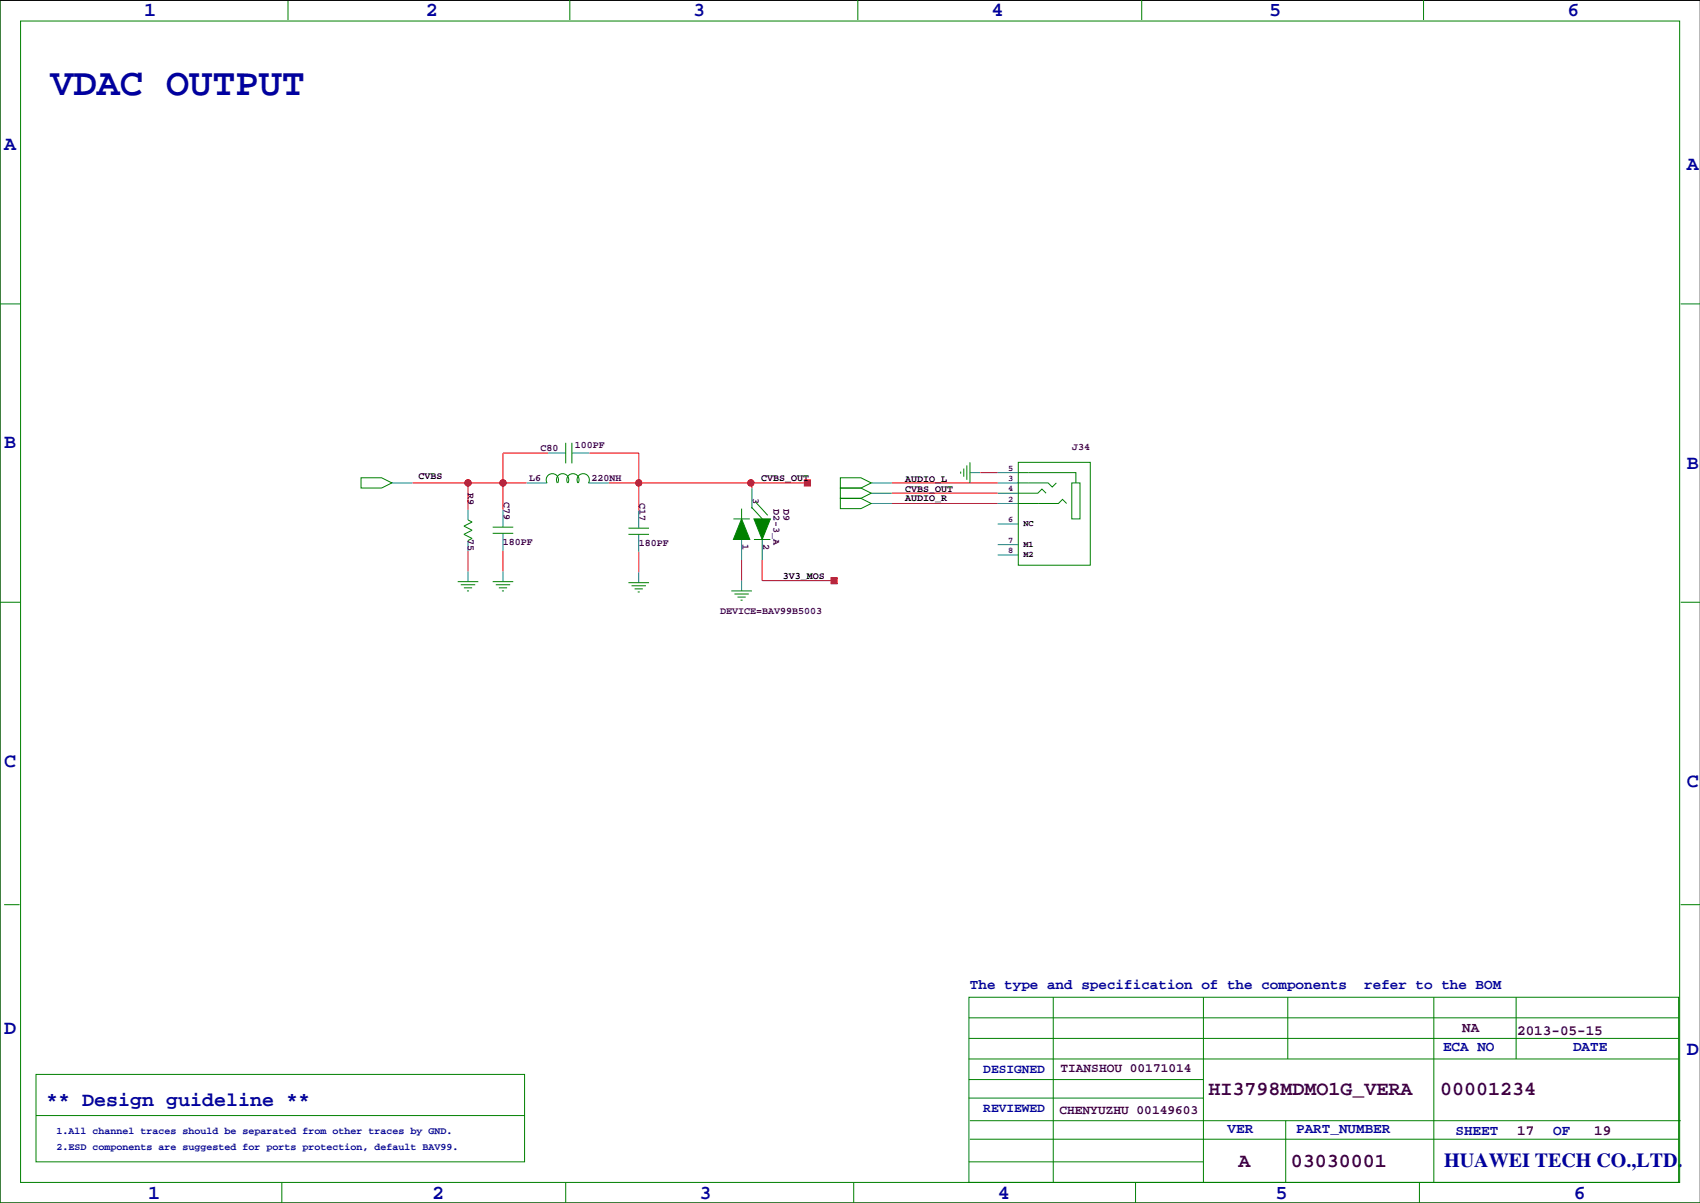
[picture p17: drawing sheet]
<svg xmlns="http://www.w3.org/2000/svg" width="420mm" height="297mm" viewBox="0 0 420 297" stroke-linecap="round" stroke-linejoin="round" font-family="sans-serif">
<defs><g id="words">
<text font-size="9.5" fill="#0000a0" x="12.4" y="23.6">VDAC OUTPUT</text>
<g font-size="4.9" fill="#0000a0">
<text x="35.6" y="3.9">1</text>
<text x="105.2" y="3.9">2</text>
<text x="171.2" y="3.9">3</text>
<text x="244.9" y="3.9">4</text>
<text x="313.4" y="3.9">5</text>
<text x="387.1" y="3.9">6</text>
<text x="1" y="36.9">A</text>
<text x="416.6" y="42">A</text>
<text x="1" y="110.6">B</text>
<text x="416.6" y="115.7">B</text>
<text x="1" y="189.3">C</text>
<text x="416.6" y="194.4">C</text>
<text x="1" y="255.4">D</text>
<text x="416.6" y="260.5">D</text>
<text x="11.4" y="273.2">** Design guideline **</text>
<text x="356.6" y="288">HUAWEI TECH CO.,LTD.</text>
<text x="36.6" y="296">1</text>
<text x="106.7" y="296">2</text>
<text x="172.7" y="296">3</text>
<text x="246.4" y="296">4</text>
<text x="315" y="296">5</text>
<text x="388.6" y="296">6</text>
</g>
<g font-size="4.9" fill="#400040">
<text x="298.5" y="270.5">HI3798MDMO1G_VERA</text>
<text x="355.6" y="270.5">00001234</text>
<text x="305.9" y="288.3">A</text>
<text x="318.8" y="288.3">03030001</text>
</g>
<g font-size="3.5" fill="#0000a0">
<text x="239.5" y="244.2">The type and specification of the components</text>
<text x="336.9" y="244.2">refer to the BOM</text>
<text x="356.4" y="259.4">ECA NO</text>
<text x="388.5" y="259.4">DATE</text>
<text x="303.1" y="279.7">VER</text>
<text x="320.1" y="279.7">PART_NUMBER</text>
<text x="359.4" y="280.3">SHEET</text>
<text x="383.5" y="280.3">OF</text>
</g>
<g font-size="3.5" fill="#400040">
<text x="361.1" y="254.9">NA</text>
<text x="374.6" y="255.7">2013-05-15</text>
<text x="374.6" y="280.3">17</text>
<text x="393.7" y="280.3">19</text>
</g>
<g font-size="3.2" fill="#0000a0">
<text x="242.8" y="264.9">DESIGNED</text>
<text x="242.8" y="274.5">REVIEWED</text>
</g>
<g font-size="3.2" fill="#400040">
<text x="261.9" y="264.7">TIANSHOU 00171014</text>
<text x="261.6" y="275.1">CHENYUZHU 00149603</text>
</g>
<g font-size="2.5" fill="#400040">
<text x="133.5" y="111.4">C80</text>
<text x="141.9" y="110.7">100PF</text>
<text x="264.8" y="111.1">J34</text>
<text x="130.6" y="118.7">L6</text>
<text x="146" y="118.7">220NH</text>
<text x="115.5" y="121.6" transform="rotate(90 115.5 121.6)">R9</text>
<text x="124.4" y="123.9" transform="rotate(90 124.4 123.9)">C79</text>
<text x="158" y="124.2" transform="rotate(90 158 124.2)">C17</text>
<text x="185.9" y="123" transform="rotate(90 185.9 123)">3</text>
<text x="191" y="125.6" transform="rotate(90 191 125.6)">D2-3_A</text>
<text x="193.5" y="125.6" transform="rotate(90 193.5 125.6)">D9</text>
<text x="115.5" y="133.2" transform="rotate(90 115.5 133.2)">75</text>
<text x="124.2" y="134.5">180PF</text>
<text x="157.7" y="134.7">180PF</text>
<text x="183.4" y="134.3" transform="rotate(90 183.4 134.3)">1</text>
<text x="188.4" y="134.3" transform="rotate(90 188.4 134.3)">2</text>
<text x="177.8" y="151.5">DEVICE=BAV99B5003</text>
</g>
<g font-size="2.5">
<text x="103.4" y="118.2">CVBS</text>
<text x="188" y="118.7">CVBS_OUT</text>
<text x="223.5" y="119">AUDIO_L</text>
<text x="223.5" y="121.5">CVBS_OUT</text>
<text x="223.5" y="123.8">AUDIO_R</text>
<text x="193.3" y="142.9">3V3_MOS</text>
</g>
<g font-size="2.5" fill="#0000a0">
<text x="14" y="280">1.All channel traces should be separated from other traces by GND.</text>
<text x="14" y="283.8">2.ESD components are suggested for ports protection, default BAV99.</text>
</g>
<g font-size="2.1" fill="#400040">
<text x="248.9" y="116.3">5</text>
<text x="248.9" y="118.8">3</text>
<text x="248.9" y="121.3">4</text>
<text x="248.9" y="123.9">2</text>
<text x="248.9" y="129">6</text>
<text x="248.9" y="134">7</text>
<text x="248.9" y="136.6">8</text>
</g>
<g font-size="2.1">
<text x="252.7" y="130">NC</text>
<text x="252.7" y="135.1">M1</text>
<text x="252.7" y="137.6">M2</text>
</g>
</g></defs>
<path d="M419.9 .1h-419.9v296.9h419.9" fill="none" stroke="#000" stroke-width=".25"/>
<g fill="none" stroke="#f00" stroke-width=".25">
<path d="M101.9 119.2h28.1M115.6 119.2v6.6M135.4 111.9h-11.2v13.9M145.5 111.9h12.2v14.2M150.4 119.2h49M185.7 119.2v1.3M220.2 119.2h26.2M242.1 116.7h4.3M115.6 136v5.1M124.2 136v5.1M157.7 136.3v5M183.1 138.3v5.1"/>
<path d="M188.2 138.3v5.1h17.8M220.2 124.3h26.2M220.2 121.8h26.2"/>
<circle cx="115.6" cy="119.2" r=".76"/>
<circle cx="124.2" cy="119.2" r=".76"/>
<circle cx="157.7" cy="119.2" r=".76"/>
<circle cx="185.4" cy="119.2" r=".76"/>
</g>
<g fill="#f00" stroke="#f00" stroke-width=".25">
<path d="M205.2 142.6h1.6v1.5h-1.6z" fill-rule="evenodd"/>
<path d="M198.6 118.5h1.6v1.5h-1.6z" fill-rule="evenodd"/>
<circle cx="124.2" cy="119.2" r=".76"/>
<circle cx="115.6" cy="119.2" r=".76"/>
<circle cx="157.7" cy="119.2" r=".76"/>
<circle cx="185.4" cy="119.2" r=".76"/>
</g>
<g fill="none" stroke="#008080" stroke-width=".25">
<path d="M96.8 119.2h5.1M130 119.2h5.1M135.4 111.9h4.3M141.2 111.9h4.3M145.3 119.2h5.1M215.1 119.2h5.1M239.5 116.7h2.6M246.4 119.2h5.1M246.4 116.7h5.1M115.6 125.8v2.6M115.6 133.5v2.5M124.2 125.8v4.4"/>
<path d="M124.2 131.7v4.3M157.7 126.1v4.3M157.7 131.9v4.4M183.1 133.2v5.1M185.7 120.5v5.1M188.2 133.2v5.1M215.1 124.3h5.1M215.1 121.8h5.1M246.4 124.3h5.1M246.4 121.8h5.1M246.4 134.5h5.1M246.4 137h5.1"/>
<path d="M246.4 129.4h5.1M115.6 141.1v2.5M124.2 141.1v2.5M157.7 141.3v2.6M183.1 143.4v2.5"/>
</g>
<g fill="none" stroke="#008000" stroke-width=".25">
<path d="M0 -.1v297.1h419.9M71.1 0v4.9M140.7 0v4.9M211.8 0v4.9M281.9 0v4.9M351.5 0v4.9M5.1 5.2h409.7v286.8h-409.7zM0 75h5.1M415 75h4.9M89.2 118h5l2.6 1.2-2.6 1.3h-5zM135.1 119.3a1.52 1.52 0 0 1 1.3-2.3 1.52 1.52 0 0 1 1.3 2.3M137.6 119.3a1.52 1.52 0 0 1 1.3-2.3 1.52 1.52 0 0 1 1.3 2.3"/>
<path d="M139.7 109.3v5.1M140.2 119.3a1.52 1.52 0 0 1 1.3-2.3 1.52 1.52 0 0 1 1.3 2.3M141.2 109.3v5.1M142.7 119.3a1.52 1.52 0 0 1 1.3-2.3 1.52 1.52 0 0 1 1.3 2.3M207.5 118h5.1l2.5 1.2-2.5 1.3h-5.1zM237.2 116.4v.6M238 115.7v2M238.8 114.9v3.6M239.5 114.2v5M251.5 114.2h17.7v25.4h-17.7zM251.5 119.2h7.3l1 1.1 1.1-1.1M251.5 116.7h14.2v2.5"/>
<path d="M264.7 119.2h2v8.9h-2zM115.6 128.4l1 .5-2 1 2 1-2 1 2 1.1-1 .5M121.7 130.2h5M121.7 131.7h5M155.2 130.4h5.1M155.2 131.9h5.1M181.1 128.1h4.1M183.1 125.6v2.5M185.5 125.2l3 3.2M186.2 133.2h4M186.6 124l3 3.2M207.5 123h5.1l2.5 1.3-2.5 1.3h-5.1z"/>
<path d="M207.5 120.5h5.1l2.5 1.3-2.5 1.2h-5.1zM251.5 121.8h4.8l1-1 1 1M251.5 124.3h9.9l1-1 1 1M0 148.7h5.1M113 143.6h5.1M113.8 144.4h3.5M114.6 145.1h2M115.3 145.9h.5M121.7 143.6h5M122.4 144.4h3.6M123.2 145.1h2M124 145.9h.5"/>
<path d="M155.2 143.9h5.1M156 144.6h3.5M156.7 145.4h2M157.5 146.2h.5M180.6 145.9h5.1M181.4 146.7h3.5M182.1 147.4h2M182.9 148.2h.5M415 148.7h4.9M1 223.4h3.8M415 223.4h4.9M239.3 246.2h175.2v45.8h-175.2z"/>
<path d="M239.3 251.3h175.2M239.3 256.4h175.2M260.1 246.2v45.8M297.2 246.2v45.8M318 246.2v15.3M354.1 246.2v45.8M374.4 246.2v15.3M8.9 265.3h120.6v21.6h-120.6zM8.9 275.4h120.6M239.3 266.6h57.9M239.3 261.5h175.2M239.3 271.1h57.9"/>
<path d="M239.5 276.7h175.5M317.5 276.7v15.3M69.6 292v5M139.7 292v5M210.8 292v5M239.3 286.9h57.9M239.5 281.3h175M280.4 292v5M350.5 292v5M383.5 287.4h.1"/>
</g>
<g fill="#008000" stroke="#008000" stroke-width=".25">
<path d="M183.1 128.1l2.1 5.1h-4.1z" fill-rule="evenodd"/>
<path d="M186.2 128.1h4l-2 5.1z" fill-rule="evenodd"/>
</g>
<use href="#words"/>
</svg>
